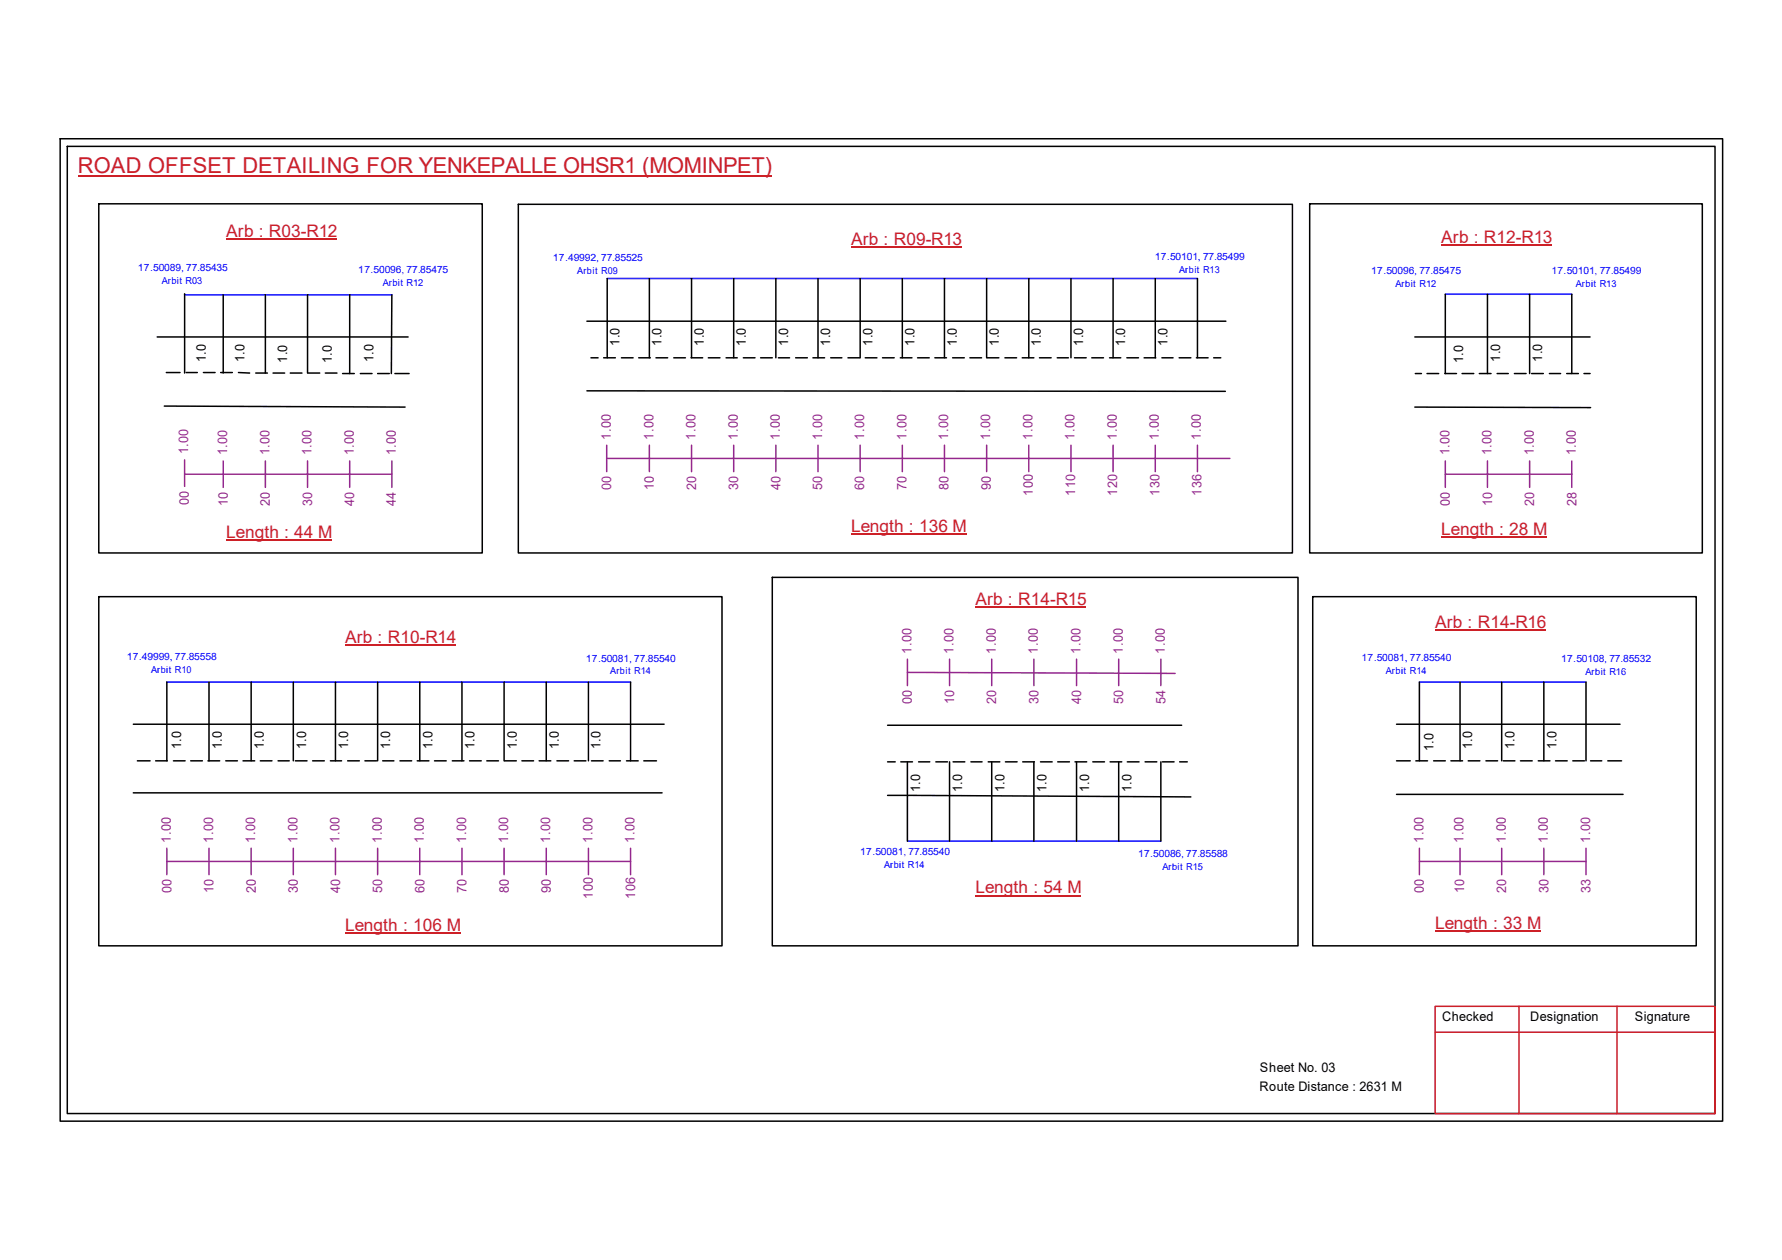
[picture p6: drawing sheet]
<svg xmlns="http://www.w3.org/2000/svg" width="297mm" height="210mm" viewBox="0 0 297 210" stroke-linecap="round" stroke-linejoin="round" font-family="sans-serif">
<defs><g id="words">
<text font-size="3.6" fill="#cd2027" x="13" y="28.9">ROAD OFFSET DETAILING FOR YENKEPALLE OHSR1 (MOMINPET)</text>
<g font-size="2.9" fill="#cd2027">
<text x="37.7" y="39.5">Arb : R03-R12</text>
<text x="141.9" y="40.8">Arb : R09-R13</text>
<text x="240.2" y="40.6">Arb : R12-R13</text>
<text x="37.7" y="89.6">Length : 44 M</text>
<text x="141.9" y="88.6">Length : 136 M</text>
<text x="240.2" y="89.2">Length : 28 M</text>
<text x="162.6" y="100.8">Arb : R14-R15</text>
<text x="57.5" y="107.1">Arb : R10-R14</text>
<text x="239.2" y="104.6">Arb : R14-R16</text>
<text x="162.6" y="148.8">Length : 54 M</text>
<text x="57.5" y="155.1">Length : 106 M</text>
<text x="239.2" y="154.7">Length : 33 M</text>
</g>
<g font-size="2.2">
<text x="103.2" y="57.7" transform="rotate(-90 103.2 57.7)">1.0</text>
<text x="110.3" y="57.7" transform="rotate(-90 110.3 57.7)">1.0</text>
<text x="117.3" y="57.7" transform="rotate(-90 117.3 57.7)">1.0</text>
<text x="124.3" y="57.7" transform="rotate(-90 124.3 57.7)">1.0</text>
<text x="131.4" y="57.7" transform="rotate(-90 131.4 57.7)">1.0</text>
<text x="138.4" y="57.7" transform="rotate(-90 138.4 57.7)">1.0</text>
<text x="145.4" y="57.7" transform="rotate(-90 145.4 57.7)">1.0</text>
<text x="152.4" y="57.7" transform="rotate(-90 152.4 57.7)">1.0</text>
<text x="159.5" y="57.7" transform="rotate(-90 159.5 57.7)">1.0</text>
<text x="166.5" y="57.7" transform="rotate(-90 166.5 57.7)">1.0</text>
<text x="173.5" y="57.7" transform="rotate(-90 173.5 57.7)">1.0</text>
<text x="180.5" y="57.7" transform="rotate(-90 180.5 57.7)">1.0</text>
<text x="187.6" y="57.7" transform="rotate(-90 187.6 57.7)">1.0</text>
<text x="194.6" y="57.7" transform="rotate(-90 194.6 57.7)">1.0</text>
<text x="34.3" y="60.4" transform="rotate(-90 34.3 60.4)">1.0</text>
<text x="40.8" y="60.4" transform="rotate(-90 40.8 60.4)">1.0</text>
<text x="47.9" y="60.5" transform="rotate(-90 47.9 60.5)">1.0</text>
<text x="55.3" y="60.5" transform="rotate(-90 55.3 60.5)">1.0</text>
<text x="62.3" y="60.4" transform="rotate(-90 62.3 60.4)">1.0</text>
<text x="243.9" y="60.5" transform="rotate(-90 243.9 60.5)">1.0</text>
<text x="250.1" y="60.3" transform="rotate(-90 250.1 60.3)">1.0</text>
<text x="257.1" y="60.3" transform="rotate(-90 257.1 60.3)">1.0</text>
<text x="30.2" y="124.8" transform="rotate(-90 30.2 124.8)">1.0</text>
<text x="37" y="124.8" transform="rotate(-90 37 124.8)">1.0</text>
<text x="44" y="124.8" transform="rotate(-90 44 124.8)">1.0</text>
<text x="51" y="124.8" transform="rotate(-90 51 124.8)">1.0</text>
<text x="58" y="124.8" transform="rotate(-90 58 124.8)">1.0</text>
<text x="65.1" y="124.8" transform="rotate(-90 65.1 124.8)">1.0</text>
<text x="72.1" y="124.8" transform="rotate(-90 72.1 124.8)">1.0</text>
<text x="79.1" y="124.8" transform="rotate(-90 79.1 124.8)">1.0</text>
<text x="86.1" y="124.8" transform="rotate(-90 86.1 124.8)">1.0</text>
<text x="93.2" y="124.8" transform="rotate(-90 93.2 124.8)">1.0</text>
<text x="100.1" y="124.8" transform="rotate(-90 100.1 124.8)">1.0</text>
<text x="239" y="125.1" transform="rotate(-90 239 125.1)">1.0</text>
<text x="245.4" y="124.8" transform="rotate(-90 245.4 124.8)">1.0</text>
<text x="252.4" y="124.8" transform="rotate(-90 252.4 124.8)">1.0</text>
<text x="259.5" y="124.8" transform="rotate(-90 259.5 124.8)">1.0</text>
<text x="153.4" y="132" transform="rotate(-90 153.4 132)">1.0</text>
<text x="160.4" y="132" transform="rotate(-90 160.4 132)">1.0</text>
<text x="167.4" y="132" transform="rotate(-90 167.4 132)">1.0</text>
<text x="174.5" y="132" transform="rotate(-90 174.5 132)">1.0</text>
<text x="181.6" y="132" transform="rotate(-90 181.6 132)">1.0</text>
<text x="188.6" y="132" transform="rotate(-90 188.6 132)">1.0</text>
<text x="240.4" y="170.1">Checked</text>
<text x="255.1" y="170.1">Designation</text>
<text x="272.5" y="170.1">Signature</text>
<text x="210" y="178.6">Sheet No. 03</text>
<text x="209.9" y="181.7">Route Distance : 2631 M</text>
</g>
<g font-size="2.2" fill="#93278f">
<text x="31.4" y="75.7" transform="rotate(-90 31.4 75.7)">1.00</text>
<text x="37.9" y="75.9" transform="rotate(-90 37.9 75.9)">1.00</text>
<text x="44.9" y="75.9" transform="rotate(-90 44.9 75.9)">1.00</text>
<text x="51.9" y="75.9" transform="rotate(-90 51.9 75.9)">1.00</text>
<text x="59" y="75.9" transform="rotate(-90 59 75.9)">1.00</text>
<text x="66" y="75.9" transform="rotate(-90 66 75.9)">1.00</text>
<text x="101.8" y="73.2" transform="rotate(-90 101.8 73.2)">1.00</text>
<text x="108.9" y="73.2" transform="rotate(-90 108.9 73.2)">1.00</text>
<text x="115.9" y="73.2" transform="rotate(-90 115.9 73.2)">1.00</text>
<text x="123" y="73.2" transform="rotate(-90 123 73.2)">1.00</text>
<text x="130" y="73.2" transform="rotate(-90 130 73.2)">1.00</text>
<text x="137" y="73.2" transform="rotate(-90 137 73.2)">1.00</text>
<text x="144.1" y="73.2" transform="rotate(-90 144.1 73.2)">1.00</text>
<text x="151.1" y="73.2" transform="rotate(-90 151.1 73.2)">1.00</text>
<text x="158" y="73.2" transform="rotate(-90 158 73.2)">1.00</text>
<text x="165.1" y="73.2" transform="rotate(-90 165.1 73.2)">1.00</text>
<text x="172.1" y="73.2" transform="rotate(-90 172.1 73.2)">1.00</text>
<text x="179.1" y="73.2" transform="rotate(-90 179.1 73.2)">1.00</text>
<text x="186.1" y="73.2" transform="rotate(-90 186.1 73.2)">1.00</text>
<text x="193.2" y="73.2" transform="rotate(-90 193.2 73.2)">1.00</text>
<text x="200.2" y="73.2" transform="rotate(-90 200.2 73.2)">1.00</text>
<text x="241.6" y="75.9" transform="rotate(-90 241.6 75.9)">1.00</text>
<text x="248.6" y="75.9" transform="rotate(-90 248.6 75.9)">1.00</text>
<text x="255.6" y="75.9" transform="rotate(-90 255.6 75.9)">1.00</text>
<text x="262.7" y="75.9" transform="rotate(-90 262.7 75.9)">1.00</text>
<text x="101.9" y="81.6" transform="rotate(-90 101.9 81.6)">00</text>
<text x="109" y="81.6" transform="rotate(-90 109 81.6)">10</text>
<text x="116" y="81.6" transform="rotate(-90 116 81.6)">20</text>
<text x="123.1" y="81.6" transform="rotate(-90 123.1 81.6)">30</text>
<text x="130.1" y="81.6" transform="rotate(-90 130.1 81.6)">40</text>
<text x="137" y="81.6" transform="rotate(-90 137 81.6)">50</text>
<text x="144.1" y="81.6" transform="rotate(-90 144.1 81.6)">60</text>
<text x="151.1" y="81.6" transform="rotate(-90 151.1 81.6)">70</text>
<text x="158.1" y="81.6" transform="rotate(-90 158.1 81.6)">80</text>
<text x="165.1" y="81.6" transform="rotate(-90 165.1 81.6)">90</text>
<text x="172.2" y="82.6" transform="rotate(-90 172.2 82.6)">100</text>
<text x="179.2" y="82.6" transform="rotate(-90 179.2 82.6)">110</text>
<text x="186.2" y="82.6" transform="rotate(-90 186.2 82.6)">120</text>
<text x="193.2" y="82.6" transform="rotate(-90 193.2 82.6)">130</text>
<text x="200.3" y="82.6" transform="rotate(-90 200.3 82.6)">136</text>
<text x="31.5" y="84.1" transform="rotate(-90 31.5 84.1)">00</text>
<text x="38" y="84.3" transform="rotate(-90 38 84.3)">10</text>
<text x="45" y="84.3" transform="rotate(-90 45 84.3)">20</text>
<text x="52" y="84.3" transform="rotate(-90 52 84.3)">30</text>
<text x="59.1" y="84.3" transform="rotate(-90 59.1 84.3)">40</text>
<text x="66" y="84.3" transform="rotate(-90 66 84.3)">44</text>
<text x="241.7" y="84.2" transform="rotate(-90 241.7 84.2)">00</text>
<text x="248.7" y="84.2" transform="rotate(-90 248.7 84.2)">10</text>
<text x="255.7" y="84.2" transform="rotate(-90 255.7 84.2)">20</text>
<text x="262.8" y="84.2" transform="rotate(-90 262.8 84.2)">28</text>
<text x="151.9" y="108.9" transform="rotate(-90 151.9 108.9)">1.00</text>
<text x="159" y="108.9" transform="rotate(-90 159 108.9)">1.00</text>
<text x="166" y="108.9" transform="rotate(-90 166 108.9)">1.00</text>
<text x="173" y="108.9" transform="rotate(-90 173 108.9)">1.00</text>
<text x="180.1" y="108.9" transform="rotate(-90 180.1 108.9)">1.00</text>
<text x="187.2" y="108.9" transform="rotate(-90 187.2 108.9)">1.00</text>
<text x="194.2" y="108.9" transform="rotate(-90 194.2 108.9)">1.00</text>
<text x="152" y="117.3" transform="rotate(-90 152 117.3)">00</text>
<text x="159" y="117.3" transform="rotate(-90 159 117.3)">10</text>
<text x="166.1" y="117.3" transform="rotate(-90 166.1 117.3)">20</text>
<text x="173.1" y="117.3" transform="rotate(-90 173.1 117.3)">30</text>
<text x="180.2" y="117.3" transform="rotate(-90 180.2 117.3)">40</text>
<text x="187.2" y="117.3" transform="rotate(-90 187.2 117.3)">50</text>
<text x="194.3" y="117.3" transform="rotate(-90 194.3 117.3)">54</text>
<text x="28.5" y="140.4" transform="rotate(-90 28.5 140.4)">1.00</text>
<text x="35.5" y="140.4" transform="rotate(-90 35.5 140.4)">1.00</text>
<text x="42.5" y="140.4" transform="rotate(-90 42.5 140.4)">1.00</text>
<text x="49.6" y="140.4" transform="rotate(-90 49.6 140.4)">1.00</text>
<text x="56.6" y="140.4" transform="rotate(-90 56.6 140.4)">1.00</text>
<text x="63.6" y="140.4" transform="rotate(-90 63.6 140.4)">1.00</text>
<text x="70.7" y="140.4" transform="rotate(-90 70.7 140.4)">1.00</text>
<text x="77.7" y="140.4" transform="rotate(-90 77.7 140.4)">1.00</text>
<text x="84.7" y="140.4" transform="rotate(-90 84.7 140.4)">1.00</text>
<text x="91.7" y="140.4" transform="rotate(-90 91.7 140.4)">1.00</text>
<text x="98.8" y="140.4" transform="rotate(-90 98.8 140.4)">1.00</text>
<text x="105.8" y="140.4" transform="rotate(-90 105.8 140.4)">1.00</text>
<text x="237.3" y="140.4" transform="rotate(-90 237.3 140.4)">1.00</text>
<text x="244" y="140.4" transform="rotate(-90 244 140.4)">1.00</text>
<text x="251" y="140.4" transform="rotate(-90 251 140.4)">1.00</text>
<text x="258" y="140.4" transform="rotate(-90 258 140.4)">1.00</text>
<text x="265" y="140.4" transform="rotate(-90 265 140.4)">1.00</text>
<text x="28.6" y="148.8" transform="rotate(-90 28.6 148.8)">00</text>
<text x="35.6" y="148.8" transform="rotate(-90 35.6 148.8)">10</text>
<text x="42.6" y="148.8" transform="rotate(-90 42.6 148.8)">20</text>
<text x="49.7" y="148.8" transform="rotate(-90 49.7 148.8)">30</text>
<text x="56.7" y="148.8" transform="rotate(-90 56.7 148.8)">40</text>
<text x="63.7" y="148.8" transform="rotate(-90 63.7 148.8)">50</text>
<text x="70.7" y="148.8" transform="rotate(-90 70.7 148.8)">60</text>
<text x="77.8" y="148.8" transform="rotate(-90 77.8 148.8)">70</text>
<text x="84.8" y="148.8" transform="rotate(-90 84.8 148.8)">80</text>
<text x="91.8" y="148.8" transform="rotate(-90 91.8 148.8)">90</text>
<text x="98.8" y="149.8" transform="rotate(-90 98.8 149.8)">100</text>
<text x="105.9" y="149.8" transform="rotate(-90 105.9 149.8)">106</text>
<text x="237.4" y="148.8" transform="rotate(-90 237.4 148.8)">00</text>
<text x="244" y="148.8" transform="rotate(-90 244 148.8)">10</text>
<text x="251.1" y="148.8" transform="rotate(-90 251.1 148.8)">20</text>
<text x="258.1" y="148.8" transform="rotate(-90 258.1 148.8)">30</text>
<text x="265.1" y="148.8" transform="rotate(-90 265.1 148.8)">33</text>
</g>
<g font-size="1.7" fill="#00f">
<text x="23" y="45.2">17.50089, 77.85435</text>
<text x="59.7" y="45.6">17.50096, 77.85475</text>
<text x="92.2" y="43.5">17.49992, 77.85525</text>
<text x="192.5" y="43.3">17.50101, 77.85499</text>
<text x="228.6" y="45.7">17.50096, 77.85475</text>
<text x="258.6" y="45.6">17.50101, 77.85499</text>
<text x="21.1" y="110">17.49999, 77.85558</text>
<text x="97.7" y="110.2">17.50081, 77.85540</text>
<text x="226.9" y="110.2">17.50081, 77.85540</text>
<text x="260.2" y="110.2">17.50108, 77.85532</text>
<text x="143.4" y="142.4">17.50081, 77.85540</text>
<text x="189.7" y="142.7">17.50086, 77.85588</text>
</g>
<g font-size="1.6" fill="#00f">
<text x="27" y="47.3">Arbit R03</text>
<text x="63.8" y="47.7">Arbit R12</text>
<text x="96.2" y="45.6">Arbit R09</text>
<text x="196.5" y="45.5">Arbit R13</text>
<text x="232.6" y="47.8">Arbit R12</text>
<text x="262.7" y="47.8">Arbit R13</text>
<text x="25.2" y="112.1">Arbit R10</text>
<text x="101.7" y="112.4">Arbit R14</text>
<text x="231" y="112.3">Arbit R14</text>
<text x="264.3" y="112.4">Arbit R16</text>
<text x="147.4" y="144.5">Arbit R14</text>
<text x="193.8" y="144.9">Arbit R15</text>
</g>
</g></defs>
<g fill="none" stroke="#000" stroke-width=".25">
<path d="M10 23.1h277.1v163.7h-277.1zM11.2 24.4h274.7v161.1h-274.7zM16.5 34h63.9v58.1h-63.9zM86.4 34h129v58.1h-129zM218.3 34h65.5v58.1h-65.5zM26.2 56.1h41.8M30.8 48.9v13.2M37.2 49.1v13M44.2 49.1v13M51.3 49.1v13M58.3 49.1v13.1M65.3 49.1l-.1 13.1"/>
<path d="M97.8 53.5h106.5M98.5 59.6h1.2M100.6 59.6h2M101.2 46.4v13.2M103.6 59.6h1.9M106.5 59.6h1.9M108.2 46.4v13.2M109.3 59.6h2M112.3 59.6h2M115.2 59.6h1.9M115.3 46.4v13.2M118.1 59.6h1.9"/>
<path d="M121 59.6h1.9M122.3 46.4v13.2M123.9 59.6h2M126.8 59.6h1.9M129.3 46.4v13.2M129.7 59.6h1.9M132.6 59.6h2M135.5 59.6h2M136.4 46.4v13.2M138.5 59.6h1.8M141.3 59.6h2M143.4 46.4v13.2"/>
<path d="M144.2 59.6h2M147.1 59.6h2M150.1 59.6h1.9M150.4 46.4v13.2M152.9 59.6h2M155.8 59.6h2M157.4 46.4v13.2M158.8 59.6h1.9M161.7 59.6h1.9M164.5 46.4v13.2M164.5 59.6h2M167.5 59.6h2"/>
<path d="M170.4 59.6h1.9M171.5 46.4v13.2M173.3 59.6h1.9M176.2 59.6h1.9M178.5 46.4v13.2M179.1 59.6h2M182 59.6h1.9M185 59.6h1.8M185.5 46.4v13.2M187.8 59.6h2M190.7 59.6h2M192.6 46.4v13.2"/>
<path d="M193.7 59.6h1.8M196.6 59.6h1.9M199.4 59.6h2M199.6 46.4v13.2M202.3 59.6h1.2M235.8 56.1h29.2M240.9 49v13.2M247.9 49v13.2M255 49v13.2M262 49v13.2M27.4 67.6l40.1 .2M27.7 62.1h2.3"/>
<path d="M31 62.1h1.9M33.9 62.1h2M36.8 62.1h1.9M39.7 62.1h1.9M42.6 62.1h2M45.5 62.1h2M48.4 62.1h1.9M51.3 62.1h2M54.2 62.1h2M57.1 62.2h2M60.1 62.2h1.9M62.9 62.2h2"/>
<path d="M65.8 62.2h2.4M97.8 65.1l106.5 .1M235.8 67.8l29.3 .1M235.9 62.2h1M237.9 62.2h1.9M240.8 62.2h2M243.7 62.2h2M246.6 62.2h1.9M249.6 62.2h1.8M252.4 62.2h2M255.3 62.2h2M258.3 62.2h1.8"/>
<path d="M261.2 62.2h1.9M264 62.2h1M16.5 99.4h103.9v58.2h-103.9zM128.7 96.2h87.7v61.4h-87.7zM218.8 99.4h63.9v58.2h-63.9zM27.8 113.6v13.1M34.8 113.6v13.1M41.9 113.6v13.1M48.9 113.6v13.1M55.9 113.6v13.1M62.9 113.6v13.1M70 113.6v13.1"/>
<path d="M77 113.6v13.1M84 113.6v13.1M91.1 113.6v13.1M98.1 113.6v13.1M105.1 113.6v13.1M236.6 113.6v13.1M243.4 113.6v13.1M250.3 113.6v13.1M257.3 113.6v13.1M264.4 113.6v13.1M22.2 120.6h88.5M22.2 132.1h88.2"/>
<path d="M22.9 126.7h2.1M25.9 126.7h2M28.9 126.7h2M31.8 126.7h1.9M34.7 126.7h1.9M37.6 126.7h2M40.5 126.7h2M43.4 126.7h1.9M46.4 126.7h1.8M49.2 126.7h2M52.1 126.7h2M55.1 126.7h1.8"/>
<path d="M58 126.7h1.9M60.8 126.7h2M63.8 126.7h1.9M66.7 126.7h1.9M69.6 126.7h1.9M72.4 126.7h2M75.4 126.7h1.9M78.3 126.7h1.9M81.1 126.7h2M84.1 126.7h2M87 126.7h1.9M89.9 126.7h1.9"/>
<path d="M92.8 126.7h2M95.7 126.7h2M98.6 126.7h1.9M101.6 126.7h1.8M104.4 126.7h2M107.3 126.7h2.1M148 132.5l50.5 .3M148 126.9h1.2M148 120.8h49M150.2 126.9h1.9M151.3 126.9v13.2M153.1 126.9h1.9"/>
<path d="M156 126.9h1.9M158.3 126.9v13.2M158.9 126.9h1.9M161.8 126.9h1.9M164.7 126.9h2M165.3 126.9v13.2M167.6 126.9h1.9M170.5 126.9h1.9M172.3 126.9v13.2M173.4 126.9h2M176.3 126.9h2M179.2 126.9h1.9"/>
<path d="M179.4 126.9v13.2M182.2 126.9h1.9M185 126.9h2M186.5 126.9v13.2M187.9 126.9h2M190.9 126.9h1.9M193.5 126.9v13.2M193.8 126.9h1.9M196.6 126.9h1.3M232.8 120.6h37.2M232.8 126.7h2.3M232.8 132.3h37.7"/>
<path d="M236 126.7h2M239 126.7h1.9M241.8 126.7h2M244.7 126.7h2M247.7 126.7h1.9M250.6 126.7h1.9M253.4 126.7h2M256.4 126.7h2M259.3 126.7h1.9M262.2 126.7h1.9M265.1 126.7h1.9M268 126.7h2.3"/>
</g>
<path d="M239.2 167.6h46.7v17.9h-46.7zM239.2 172h46.7M253.2 167.6v17.9M269.5 167.6v17.9" fill="none" stroke="#cc1f26" stroke-width=".25"/>
<path d="M13 29.3h115.6" fill="none" stroke="#cd2027" stroke-width=".25"/>
<path d="M30.8 49.1h34.5M101.2 46.4h98.4M240.9 49h21.1M27.8 113.6h77.3M236.6 113.6h27.8M151.3 140.1h42.2" fill="none" stroke="#00f" stroke-width=".25"/>
<g fill="none" stroke="#93278f" stroke-width=".25">
<path d="M30.8 79h34.5M30.8 76.6v4.4M37.2 76.8v4.4M44.2 76.8v4.4M51.3 76.8v4.4M58.3 76.8v4.4M65.3 76.8v4.4M101.1 76.4h103.9M101.1 74.2v4.4M108.2 74.2v4.4M115.3 74.2v4.4M122.3 74.2v4.4"/>
<path d="M129.3 74.2v4.4M136.4 74.2v4.4M143.4 74.2v4.4M150.4 74.2v4.4M157.4 74.2v4.4M164.5 74.2v4.4M171.5 74.2v4.4M178.5 74.2v4.4M185.5 74.2v4.4M192.6 74.2v4.4M199.6 74.2v4.4M240.9 79h21.1"/>
<path d="M240.9 76.8v4.4M247.9 76.8v4.4M255 76.8v4.4M262 76.8v4.4M151.3 112l44.6 .2M151.3 109.8v4.4M158.3 109.8v4.4M165.3 109.8v4.4M172.3 109.8v4.4M179.4 109.8v4.4M186.5 109.8v4.4M193.5 109.8v4.4"/>
<path d="M27.8 143.5h77.3M27.8 141.3v4.4M34.8 141.3v4.4M41.9 141.3v4.4M48.9 141.3v4.4M55.9 141.3v4.4M62.9 141.3v4.4M70 141.3v4.4M77 141.3v4.4M84 141.3v4.4M91.1 141.3v4.4M98.1 141.3v4.4"/>
<path d="M105.1 141.3v4.4M236.6 143.5h27.8M236.6 141.3v4.4M243.4 141.3v4.4M250.3 141.3v4.4M257.3 141.3v4.4M264.4 141.3v4.4"/>
</g>
<path d="M37.7 39.8h18.5M141.9 41.1h18.4M240.2 40.9h18.5M37.7 89.9h17.6M141.9 89h19.2M240.2 89.5h17.6M57.5 107.4h18.5M162.6 101.1h18.5M239.2 105h18.5M57.5 155.4h19.2M162.6 149.2h17.6M239.2 155h17.6" fill="none" stroke="#cd2027" stroke-width=".17"/>
<use href="#words"/>
</svg>
